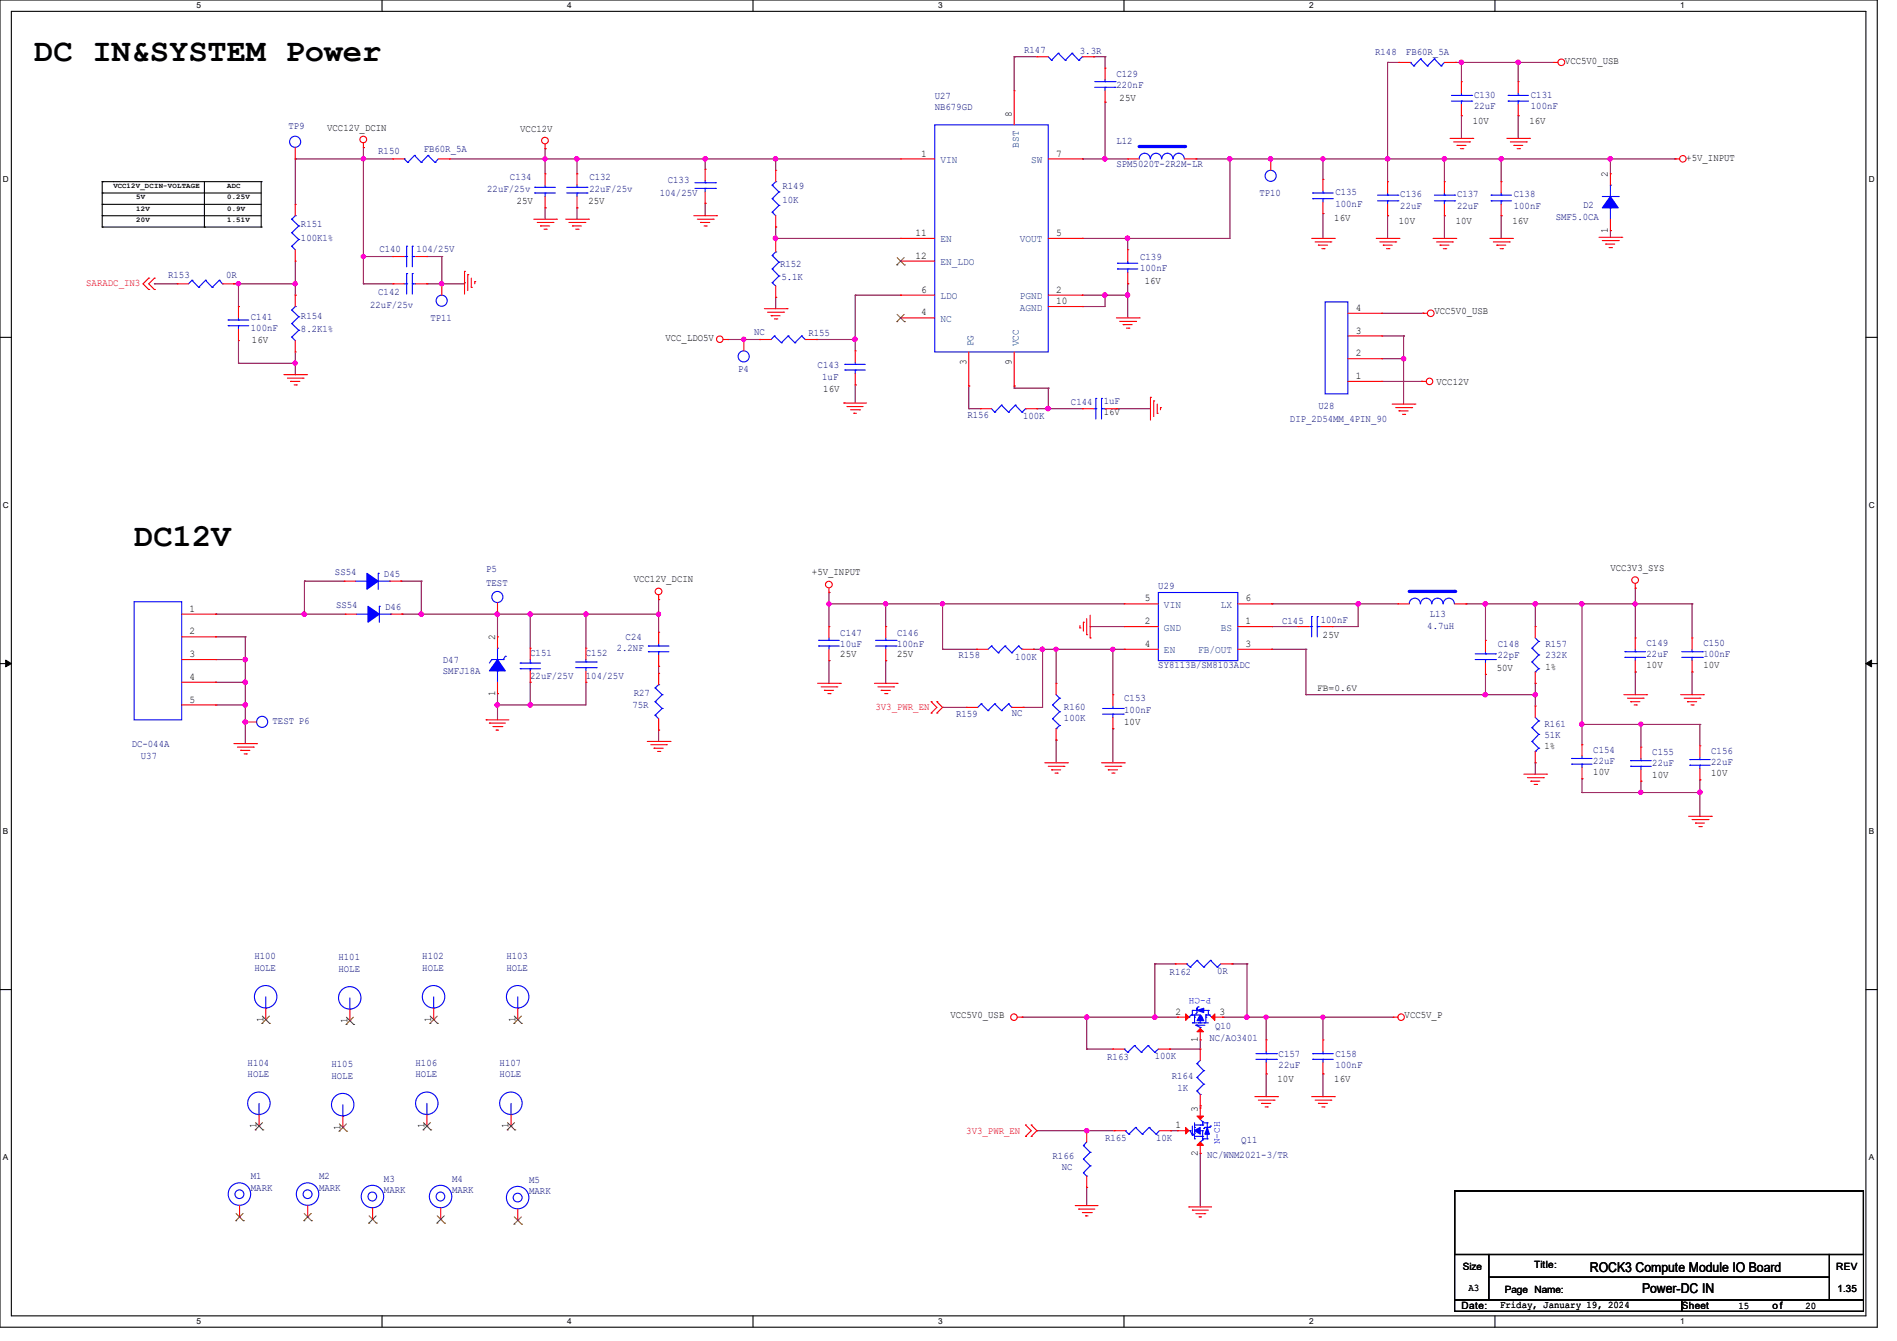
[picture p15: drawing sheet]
<svg xmlns="http://www.w3.org/2000/svg" width="297mm" height="210mm" viewBox="0 0 297 210" stroke-linecap="round" stroke-linejoin="round" font-family="sans-serif">
<defs><g id="words">
<g font-size="5">
<text x="5.3" y="9.6">DC IN&amp;SYSTEM Power</text>
<text x="21" y="85.5">DC12V</text>
</g>
<g font-size="2.1">
<text x="248.9" y="199.1">ROCK3 Compute Module IO Board</text>
<text x="257.1" y="202.5">Power-DC IN</text>
</g>
<g font-size="1.6" fill="#000080">
<text x="160.4" y="8.3">R147</text>
<text x="169.1" y="8.5">3.3R</text>
<text x="215.3" y="8.7">R148</text>
<text x="220.1" y="8.7">FB60R_5A</text>
<text x="146.3" y="15.5">U27</text>
<text x="146.3" y="17.2">NB679GD</text>
<text x="174.8" y="12.1">C129</text>
<text x="174.8" y="13.8">220nF</text>
<text x="230.8" y="15.3">C130</text>
<text x="230.8" y="17.1">22uF</text>
<text x="239.7" y="15.3">C131</text>
<text x="239.7" y="17.1">100nF</text>
<text x="45.2" y="20.2">TP9</text>
<text x="66.3" y="23.8">FB60R_5A</text>
<text x="174.8" y="22.6">L12</text>
<text x="59.2" y="24.2">R150</text>
<text x="79.8" y="28.2">C134</text>
<text x="92.3" y="28.2">C132</text>
<text x="104.6" y="28.6">C133</text>
<text x="122.5" y="29.7">R149</text>
<text x="174.8" y="26.1">SPM5020T-2R2M-LR</text>
<text x="47.1" y="35.6">R151</text>
<text x="76.3" y="30">22uF/25v</text>
<text x="92.3" y="30">22uF/25v</text>
<text x="103.3" y="30.7">104/25V</text>
<text x="122.5" y="31.8">10K</text>
<text x="197.2" y="30.7">TP10</text>
<text x="209.1" y="30.6">C135</text>
<text x="209.1" y="32.3">100nF</text>
<text x="219.2" y="30.9">C136</text>
<text x="219.2" y="32.7">22uF</text>
<text x="228.1" y="30.9">C137</text>
<text x="228.1" y="32.7">22uF</text>
<text x="237" y="30.9">C138</text>
<text x="237" y="32.7">100nF</text>
<text x="243.6" y="34.5">SMF5.0CA</text>
<text x="247.9" y="32.5">D2</text>
<text x="47.1" y="37.7">100K1%</text>
<text x="59.4" y="39.5">C140</text>
<text x="65.2" y="39.5">104/25V</text>
<text x="122.1" y="41.8">R152</text>
<text x="178.5" y="40.7">C139</text>
<text x="26.3" y="43.6">R153</text>
<text x="35.4" y="43.6">0R</text>
<text x="59.2" y="46.2">C142</text>
<text x="122.3" y="43.9">5.1K</text>
<text x="178.5" y="42.5">100nF</text>
<text x="39.3" y="50.1">C141</text>
<text x="39.3" y="51.9">100nF</text>
<text x="47.1" y="50">R154</text>
<text x="47.1" y="52.1">8.2K1%</text>
<text x="58" y="48.2">22uF/25v</text>
<text x="67.4" y="50.3">TP11</text>
<text x="118.1" y="52.4">NC</text>
<text x="126.6" y="52.6">R155</text>
<text x="115.6" y="58.3">P4</text>
<text x="128" y="57.6">C143</text>
<text x="128.7" y="59.6">1uF</text>
<text x="151.5" y="65.4">R156</text>
<text x="160.2" y="65.6">100K</text>
<text x="167.7" y="63.5">C144</text>
<text x="172.8" y="63.3">1uF</text>
<text x="206.4" y="64">U28</text>
<text x="202" y="66.1">DIP_2D54MM_4PIN_90</text>
<text x="76.1" y="89.6">P5</text>
<text x="52.4" y="90.1">SS54</text>
<text x="52.6" y="95.3">SS54</text>
<text x="60.1" y="90.3">D45</text>
<text x="60.3" y="95.5">D46</text>
<text x="76.1" y="91.7">TEST</text>
<text x="181.4" y="92.2">U29</text>
<text x="98" y="100.2">C24</text>
<text x="131.6" y="99.6">C147</text>
<text x="131.6" y="101.3">10uF</text>
<text x="140.5" y="99.6">C146</text>
<text x="140.5" y="101.3">100nF</text>
<text x="200.7" y="97.8">C145</text>
<text x="206.8" y="97.6">100nF</text>
<text x="223.5" y="98.5">4.7uH</text>
<text x="223.9" y="96.7">L13</text>
<text x="234.5" y="101.3">C148</text>
<text x="242" y="101.3">R157</text>
<text x="257.8" y="101.1">C149</text>
<text x="266.7" y="101.1">C150</text>
<text x="69.3" y="103.8">D47</text>
<text x="69.3" y="105.6">SMFJ18A</text>
<text x="83" y="102.7">C151</text>
<text x="83" y="106.3">22uF/25V</text>
<text x="91.7" y="102.7">C152</text>
<text x="91.7" y="106.3">104/25V</text>
<text x="96.6" y="102">2.2NF</text>
<text x="150.1" y="103.1">R158</text>
<text x="159" y="103.3">100K</text>
<text x="181.4" y="104.7">SY8113B/SM8103ADC</text>
<text x="234.5" y="103.1">22pF</text>
<text x="242" y="103.1">232K</text>
<text x="257.8" y="102.9">22uF</text>
<text x="266.7" y="102.9">100nF</text>
<text x="42.7" y="113.4">TEST P6</text>
<text x="99" y="110.9">75R</text>
<text x="99.2" y="109">R27</text>
<text x="149.7" y="112.3">R159</text>
<text x="158.4" y="112.2">NC</text>
<text x="166.6" y="111.1">R160</text>
<text x="166.6" y="112.9">100K</text>
<text x="176" y="109.9">C153</text>
<text x="176" y="111.6">100nF</text>
<text x="241.8" y="113.8">R161</text>
<text x="20.6" y="117">DC-044A</text>
<text x="22.1" y="118.9">U37</text>
<text x="241.8" y="115.6">51K</text>
<text x="249.5" y="117.9">C154</text>
<text x="249.5" y="119.6">22uF</text>
<text x="258.7" y="118.2">C155</text>
<text x="267.9" y="118">C156</text>
<text x="267.9" y="119.8">22uF</text>
<text x="258.7" y="120">22uF</text>
<text x="39.8" y="150.2">H100</text>
<text x="39.8" y="152">HOLE</text>
<text x="53" y="150.4">H101</text>
<text x="53" y="152.2">HOLE</text>
<text x="66.1" y="150.2">H102</text>
<text x="66.1" y="152">HOLE</text>
<text x="79.3" y="150.2">H103</text>
<text x="79.3" y="152">HOLE</text>
<text x="183.1" y="152.7">R162</text>
<text x="190.6" y="152.5">0R</text>
<text x="190.2" y="161.1">Q10</text>
<text x="38.8" y="166.9">H104</text>
<text x="51.9" y="167.1">H105</text>
<text x="65.1" y="166.9">H106</text>
<text x="78.2" y="166.9">H107</text>
<text x="173.4" y="166">R163</text>
<text x="180.8" y="165.9">100K</text>
<text x="189.4" y="163">NC/AO3401</text>
<text x="200.2" y="165.5">C157</text>
<text x="200.2" y="167.3">22uF</text>
<text x="209.1" y="165.5">C158</text>
<text x="209.1" y="167.3">100nF</text>
<text x="38.8" y="168.7">HOLE</text>
<text x="51.9" y="168.9">HOLE</text>
<text x="65.1" y="168.7">HOLE</text>
<text x="78.2" y="168.7">HOLE</text>
<text x="183.5" y="168.9">R164</text>
<text x="184.4" y="170.9">1K</text>
<text x="173" y="178.7">R165</text>
<text x="181" y="178.7">10K</text>
<text x="194.3" y="179">Q11</text>
<text x="39.3" y="184.7">M1</text>
<text x="50" y="184.7">M2</text>
<text x="60.1" y="185.1">M3</text>
<text x="70.8" y="185.1">M4</text>
<text x="82.8" y="185.2">M5</text>
<text x="164.8" y="181.5">R166</text>
<text x="166.2" y="183.3">NC</text>
<text x="189" y="181.4">NC/WNM2021-3/TR</text>
<text x="39.3" y="186.5">MARK</text>
<text x="50" y="186.5">MARK</text>
<text x="60.1" y="186.9">MARK</text>
<text x="70.8" y="186.9">MARK</text>
<text x="82.8" y="187">MARK</text>
</g>
<g font-size="1.6">
<text x="245" y="9.9">VCC5V0_USB</text>
<text x="175.3" y="15.8">25V</text>
<text x="51.2" y="20.4">VCC12V_DCIN</text>
<text x="81.4" y="20.6">VCC12V</text>
<text x="158.4" y="18.3" transform="rotate(-90 158.4 18.3)">8</text>
<text x="230.6" y="19.3">10V</text>
<text x="239.5" y="19.3">16V</text>
<text x="144.2" y="24.5">1</text>
<text x="165.4" y="24.5">7</text>
<text x="251.8" y="27.8" transform="rotate(-90 251.8 27.8)">2</text>
<text x="264" y="25.2">+5V_INPUT</text>
<text x="80.9" y="32">25V</text>
<text x="92.1" y="32">25V</text>
<text x="208.9" y="34.7">16V</text>
<text x="219" y="35">10V</text>
<text x="227.9" y="35">10V</text>
<text x="236.8" y="35">16V</text>
<text x="143.3" y="37">11</text>
<text x="143.3" y="40.5">12</text>
<text x="165.4" y="37">5</text>
<text x="251.8" y="36.4" transform="rotate(-90 251.8 36.4)">1</text>
<text x="144.2" y="45.8">6</text>
<text x="165.4" y="47.6">10</text>
<text x="165.4" y="45.8">2</text>
<text x="179.2" y="44.4">16V</text>
<text x="39.5" y="53.7">16V</text>
<text x="104.2" y="53.3">VCC_LDO5V</text>
<text x="144.2" y="49.4">4</text>
<text x="212.3" y="52.2">3</text>
<text x="212.3" y="48.7">4</text>
<text x="224.6" y="49.2">VCC5V0_USB</text>
<text x="151.3" y="57.2" transform="rotate(-90 151.3 57.2)">3</text>
<text x="158.4" y="57.2" transform="rotate(-90 158.4 57.2)">9</text>
<text x="212.3" y="59.4">1</text>
<text x="212.3" y="55.8">2</text>
<text x="128.9" y="61.3">16V</text>
<text x="172.8" y="65.1">16V</text>
<text x="224.9" y="60.2">VCC12V</text>
<text x="252.1" y="89.4">VCC3V3_SYS</text>
<text x="29.7" y="95.8">1</text>
<text x="99.2" y="91.2">VCC12V_DCIN</text>
<text x="127.1" y="90.1">+5V_INPUT</text>
<text x="179.2" y="94.2">5</text>
<text x="195" y="94.2">6</text>
<text x="29.7" y="99.4">2</text>
<text x="77.5" y="100.3" transform="rotate(-90 77.5 100.3)">2</text>
<text x="179.2" y="101.3">4</text>
<text x="179.2" y="97.7">2</text>
<text x="195" y="101.3">3</text>
<text x="195" y="97.7">1</text>
<text x="207.1" y="99.9">25V</text>
<text x="29.7" y="102.9">3</text>
<text x="29.7" y="106.5">4</text>
<text x="131.6" y="102.9">25V</text>
<text x="140.5" y="102.9">25V</text>
<text x="234.4" y="105.1">50V</text>
<text x="242" y="104.9">1%</text>
<text x="257.8" y="104.7">10V</text>
<text x="266.7" y="104.7">10V</text>
<text x="29.7" y="110">5</text>
<text x="77.5" y="109" transform="rotate(-90 77.5 109)">1</text>
<text x="176" y="113.6">10V</text>
<text x="241.8" y="117.3">1%</text>
<text x="249.5" y="121.4">10V</text>
<text x="258.7" y="121.8">10V</text>
<text x="267.9" y="121.6">10V</text>
<text x="41.2" y="160" transform="rotate(-90 41.2 160)">1</text>
<text x="54.4" y="160.2" transform="rotate(-90 54.4 160.2)">1</text>
<text x="67.5" y="160" transform="rotate(-90 67.5 160)">1</text>
<text x="80.7" y="160" transform="rotate(-90 80.7 160)">1</text>
<text x="148.8" y="159.5">VCC5V0_USB</text>
<text x="184" y="158.9">2</text>
<text x="190.9" y="158.9">3</text>
<text x="219.9" y="159.5">VCC5V_P</text>
<text x="187.5" y="163.2" transform="rotate(-90 187.5 163.2)">1</text>
<text x="200" y="169.4">10V</text>
<text x="208.9" y="169.4">16V</text>
<text x="40.2" y="176.7" transform="rotate(-90 40.2 176.7)">1</text>
<text x="53.3" y="176.9" transform="rotate(-90 53.3 176.9)">1</text>
<text x="66.5" y="176.7" transform="rotate(-90 66.5 176.7)">1</text>
<text x="79.6" y="176.7" transform="rotate(-90 79.6 176.7)">1</text>
<text x="184" y="176.7">1</text>
<text x="187.5" y="174.1" transform="rotate(-90 187.5 174.1)">3</text>
<text x="187.5" y="181" transform="rotate(-90 187.5 181)">2</text>
<text x="229" y="199">Size</text>
<text x="229.9" y="202.1">A3</text>
<text x="235.6" y="202.5">Page Name:</text>
<text x="240.2" y="198.6">Title:</text>
<text x="287.5" y="199">REV</text>
<text x="287.7" y="202.3">1.35</text>
<text x="228.8" y="205">Date:</text>
<text x="234.9" y="204.8">Friday, January 19, 2024</text>
<text x="263.3" y="205">Sheet</text>
<text x="272.2" y="205">15</text>
<text x="277.5" y="205">o f</text>
<text x="282.7" y="205">20</text>
</g>
<g font-size="1.6" fill="#004080">
<text x="159.5" y="23.1" transform="rotate(-90 159.5 23.1)">BST</text>
<text x="147.2" y="25.5">VIN</text>
<text x="161.5" y="25.5">SW</text>
<text x="147.2" y="38">EN</text>
<text x="147.2" y="41.5">EN_LDO</text>
<text x="159.7" y="38">VOUT</text>
<text x="147.2" y="46.9">LDO</text>
<text x="159.7" y="46.9">PGND</text>
<text x="147.2" y="50.4">NC</text>
<text x="159.7" y="48.6">AGND</text>
<text x="152.4" y="54.2" transform="rotate(-90 152.4 54.2)">PG</text>
<text x="159.5" y="54.2" transform="rotate(-90 159.5 54.2)">VCC</text>
<text x="182.2" y="95.2">VIN</text>
<text x="191.1" y="95.2">LX</text>
<text x="182.2" y="98.8">GND</text>
<text x="191.1" y="98.8">BS</text>
<text x="182.2" y="102.3">EN</text>
<text x="187.6" y="102.3">FB/OUT</text>
</g>
<g font-size="1.6" fill="#f00">
<text x="13.5" y="44.8">SARADC_IN3</text>
<text x="137.1" y="111.1">3V3_PWR_EN</text>
<text x="151.3" y="177.6">3V3_PWR_EN</text>
</g>
<text font-size="1.5" x="206.2" y="108.2">FB=0.6V</text>
<g font-size="1.5" fill="#00f">
<text x="189.7" y="156.3" transform="rotate(-180 189.7 156.3)">P-CH</text>
<text x="191" y="179.2" transform="rotate(-90 191 179.2)">N-CH</text>
</g>
<g font-size="1.3">
<text x="30.8" y="1.3">5</text>
<text x="88.8" y="1.3">4</text>
<text x="146.9" y="1.3">3</text>
<text x="205" y="1.3">2</text>
<text x="263.1" y="1.3">1</text>
<text x=".5" y="28.4">D</text>
<text x="292.6" y="28.4">D</text>
<text x=".5" y="79.5">C</text>
<text x="292.6" y="79.5">C</text>
<text x=".5" y="130.6">B</text>
<text x="292.6" y="130.6">B</text>
<text x=".5" y="181.7">A</text>
<text x="292.6" y="181.7">A</text>
<text x="30.8" y="207.4">5</text>
<text x="88.8" y="207.4">4</text>
<text x="146.9" y="207.4">3</text>
<text x="205" y="207.4">2</text>
<text x="263.1" y="207.4">1</text>
</g>
<g font-size="1.1">
<text x="17.8" y="29.4">VCC12V_DCIN-VOLTAGE</text>
<text x="35.6" y="29.4">ADC</text>
<text x="21.3" y="31.2">5V</text>
<text x="21.3" y="33">12V</text>
<text x="21.3" y="34.8">20V</text>
<text x="35.6" y="31.2">0.25V</text>
<text x="35.6" y="34.8">1.51V</text>
<text x="35.6" y="33">0.9V</text>
</g>
</g></defs>
<path d="M0 0h293.9v207.9h-293.9zM1.8 1.8h290.3v204.3h-290.3z" fill="none" stroke="#000" stroke-width=".17"/>
<g fill="#fff">
<path d="M30.8 .2h.7v1.4h-.7z"/>
<path d="M30.8 206.2h.7v1.4h-.7z"/>
</g>
<path d="M59.8 0v1.8M59.8 206.1v1.8" fill="none" stroke="#000" stroke-width=".17"/>
<g fill="#fff">
<path d="M88.8 .2h.7v1.4h-.7z"/>
<path d="M88.8 206.2h.7v1.4h-.7z"/>
</g>
<path d="M117.9 0v1.8M117.9 206.1v1.8" fill="none" stroke="#000" stroke-width=".17"/>
<g fill="#fff">
<path d="M146.9 .2h.7v1.4h-.7z"/>
<path d="M146.9 206.2h.7v1.4h-.7z"/>
</g>
<path d="M176 0v1.8M176 206.1v1.8" fill="none" stroke="#000" stroke-width=".17"/>
<g fill="#fff">
<path d="M205 .2h.7v1.4h-.7z"/>
<path d="M205 206.2h.7v1.4h-.7z"/>
</g>
<path d="M234.1 0v1.8M234.1 206.1v1.8" fill="none" stroke="#000" stroke-width=".17"/>
<g fill="#fff">
<path d="M263.1 .2h.6v1.4h-.6z"/>
<path d="M263.1 206.2h.6v1.4h-.6z"/>
<path d="M.5 27.3h.9v1.4h-.9z"/>
<path d="M292.6 27.3h.9v1.4h-.9z"/>
<path d="M.5 78.4h.9v1.4h-.9z"/>
<path d="M292.6 78.4h.9v1.4h-.9z"/>
</g>
<path d="M0 52.8h1.8M292.1 52.8h1.8" fill="none" stroke="#000" stroke-width=".17"/>
<g fill="#fff">
<path d="M.5 129.5h.8v1.4h-.8z"/>
<path d="M292.6 129.5h.8v1.4h-.8z"/>
</g>
<path d="M0 103.9h1.8M292.1 103.9h1.8" fill="none" stroke="#000" stroke-width=".17"/>
<path d="M.9 103.4l.9 .5-.9 .5zM292.1 103.9l.9-.5v1z" fill="#000" stroke="#000" stroke-width=".16"/>
<g fill="#fff">
<path d="M.5 180.5h.8v1.4h-.8z"/>
<path d="M292.6 180.5h.8v1.4h-.8z"/>
</g>
<g fill="none" stroke="#000" stroke-width=".17">
<path d="M16 35.6h.1M16 28.4h.1M16 30.2h.1M16 32h.1M16 33.8h.1M16 28.4h24.9M16 35.6h24.9M16 28.4v7.2M16 30.2h24.9M16 32h24.9M16 33.8h24.9M32 35.6h.1"/>
<path d="M32 28.4v7.2M40.9 28.4h.1M40.9 35.6h.1M40.9 28.4v7.2M0 155h1.8M292.1 155h1.8M227.8 186.5h64v10h-64zM227.8 196.5h5.3v7.1h-5.3zM233.1 196.5h53.3v3.5h-53.3zM286.4 196.5h5.4v7.1h-5.4zM227.8 203.6h35.5v1.8h-35.5zM233.1 200h53.3v3.6h-53.3z"/>
<path d="M263.3 203.6h28.5v1.8h-28.5z"/>
</g>
<g fill="none" stroke="#800040" stroke-width=".17">
<path d="M158.8 8.9h.1M158.8 8.9v5.3M158.8 8.9h3.5M171.2 8.9h.1M171.2 8.9h1.8M173 16h.1M173 8.9h.1M173 8.9v1.8M173 16v8.9M217.3 9.8h.1M217.3 9.8v18.6M217.3 9.8h1.7"/>
<path d="M227.9 9.8h.1M227.9 9.8h15.3M228.8 18.1h.1M228.8 9.8h.1M228.8 9.8v3M228.8 18.1v3.6M237.7 18.1h.1M237.7 9.8h.1M237.7 9.8v3M237.7 18.1v3.6M46.2 24.9h.1M46.2 24.9h15.3"/>
<path d="M46.2 24.9v7.1M56.9 23.1h.1M56.9 24.9h.1M56.9 23.1v21.3M70.4 24.9h70.6M85.3 24.9h.1M85.3 32.6h.1M85.3 23.3h.1M85.3 23.3v3.9M85.3 32.6v1.7M90.3 24.9h.1M90.3 32.6h.1"/>
<path d="M90.3 24.9v2.3M90.3 32.6v1.7M110.4 31.8h.1M110.4 24.9h.1M110.4 24.9v1.6M110.4 31.8v2M121.5 35.6h.1M121.5 37.3h.1M121.5 24.9h.1M121.5 24.9v1.8M121.5 35.6v2.1M121.5 37.3h19.5"/>
<path d="M169.5 24.9h.1M169.5 37.3h.1M169.5 24.9h7.1M173 24.9h.1M176.6 37.3h.1M176.6 37.3v1.8M187.2 24.9h.1M187.2 24.9h75.1M192.6 24.9h.1M192.6 24.9v12.4h-23.1M199 24.9h.1M207.1 24.9h.1"/>
<path d="M207.1 33.4h.1M207.1 24.9v3.2M207.1 33.4v3.9M217.3 33.8h.1M217.3 24.9h.1M217.3 33.8v3.5M226.1 33.8h.1M226.1 24.9h.1M226.1 24.9v3.5M226.1 33.8v3.5M235 33.8h.1M235 24.9h.1"/>
<path d="M235 24.9v3.5M235 33.8v3.5M252.1 24.9h.1M252.1 36.1h.1M252.1 24.9v2.3M252.1 36.1v1.1M262.3 24.9h.1M24.2 44.4h.1M24.2 44.4h3.5M36.6 44.4h.1M36.6 44.4h9.6M37.3 44.4h.1"/>
<path d="M37.3 56.9h.1M37.3 48h.1M37.3 44.4v3.6M37.3 53.3v3.6M37.3 56.9h8.9M46.2 44.4h.1M46.2 56.9h.1M46.2 46.2h.1M46.2 58.7h.1M46.2 40.9v5.3M46.2 55.1v3.6M56.9 40.2h.1"/>
<path d="M56.9 44.4h.1M56.9 44.4h4.6M56.9 40.2h4.6M66.8 44.4h.1M66.8 40.2h.1M66.8 40.2h2.4M69.2 40.2h.1M69.2 44.4h.1M69.2 40.2v4.2M72.7 44.3h.1M72.7 44.3v.1h-5.9M114 53.2h5"/>
<path d="M116.5 53.2h.1M119 53.2h.1M121.5 46.6h.1M121.5 46.6v1.7M127.8 53.2h.1M127.8 53.2h6.1M133.9 53.2h.1M133.9 46.2h.1M133.9 46.2v8.7M133.9 46.2h7.1M169.5 46.2h.1M169.5 48h.1"/>
<path d="M169.5 46.2h7.1M173 46.2h.1M173 46.2v1.8h-3.5M176.6 44.4h.1M176.6 46.2h.1M176.6 44.4v5.4M216.4 49.1h6.4M216.4 59.7h6.2M216.4 52.6h3.4M216.4 56.2h3.4M219.8 52.6h.1M219.8 56.2h.1"/>
<path d="M219.8 52.6v10.7M222.6 59.7h.1M222.8 49.1h.1M133.9 60.3h.1M133.9 60.3v2.8M151.7 64h.1M151.7 60.5h.1M151.7 64h1.8M151.7 60.5v3.5M158.8 60.8h.1M158.8 60.5h.1M158.8 60.5v.3"/>
<path d="M158.8 60.8h5.3M162.3 64h.1M162.3 64h7.2M164.1 64h.1M164.1 60.8h.1M164.1 60.8v3.2M174.8 64h.1M174.8 64h5.3M33.8 96.2h.1M33.8 99.7h.1M33.8 96.2h20.3M33.8 99.7h4.6"/>
<path d="M38.4 99.7h.1M38.4 99.7v16.8M47.7 96.2h.1M47.7 91h.1M47.7 91h6.2M47.7 91v5.2M62.8 91h.1M62.8 91h3.2M62.9 96.2h.1M62.9 96.2h40.2M66 91h.1M66 96.2h.1"/>
<path d="M66 91v5.2M77.9 96.2h.1M77.9 96.2v3.5M83 96.2h.1M83 96.2v5.3M91.7 96.2h.1M91.7 96.2v5.3M103.1 93.9h.1M103.1 96.2h.1M103.1 93.9v5.1M129.8 92.8h.1M129.8 94.6h.1"/>
<path d="M129.8 94.6h46.2M129.8 92.8v5.3M138.7 94.6h.1M138.7 94.6v3.5M147.6 94.6h.1M147.6 94.6v7.1M170.7 98.1h.1M170.7 98.1h5.3M199.1 94.6h.1M199.1 98.1h.1M199.1 94.6h19.8M199.1 98.1h4.1"/>
<path d="M208.6 98.1h.1M212.6 94.6h.1M212.6 94.6v3.5h-4M229.5 94.6h.1M229.5 94.6h35.4M232.6 94.6h.1M232.6 94.6v5.7M240.4 94.6h.1M240.4 94.6v3.5M247.7 94.6h.1M247.7 94.6v22M256 94.6h.1"/>
<path d="M256 92.1h.1M256 92.1v7.8M264.9 94.6h.1M264.9 94.6v5.3M33.8 110.4h.1M33.8 103.3h.1M33.8 106.8h.1M33.8 110.4h4.6M33.8 103.3h4.6M33.8 106.8h4.6M38.4 110.4h.1M38.4 113.1h.1"/>
<path d="M38.4 103.3h.1M38.4 106.8h.1M77.9 110.4h.1M77.9 108.6h.1M77.9 108.6v4.1M83 106.8h.1M83 110.4h.1M83 106.8v3.6M91.7 106.8h.1M91.7 106.8v3.6h-13.8M103.1 104.4h.1M103.1 114.3h.1"/>
<path d="M103.1 104.4v1.1M103.1 114.3v1.8M129.8 103.5h.1M129.8 103.5v3.5M138.7 103.5h.1M138.7 103.5v3.5M147.6 101.7h.1M147.6 110.8h.1M147.6 101.7h5.3M147.6 110.8h3.7M160.2 110.8h.1M161.8 101.7h.1"/>
<path d="M161.8 101.7h14.2M163.2 101.7h.1M163.2 101.7v9.1h-3M165.4 115.9h.1M165.4 101.7h.1M165.4 101.7v5.3M165.4 115.9v3.6M174.2 101.7h.1M174.2 114.1h.1M174.2 101.7v7.1M174.2 114.1v5.4M199.1 101.7h.1"/>
<path d="M199.1 101.7h5.4M204.5 108.8h.1M204.5 101.7h.1M204.5 108.8h35.9M204.5 101.7v7.1M232.6 108.8h.1M232.6 105.6h.1M232.6 105.6v3.2M240.4 119.5h.1M240.4 107h.1M240.4 108.8h.1M240.4 107v3.6"/>
<path d="M240.4 119.5v1.7M247.7 113.5h.1M247.7 113.5h18.4M256 105.2h.1M256 105.2v3.6M256.9 113.5h.1M256.9 113.5v3.5M264.9 105.2h.1M264.9 105.2v3.6M266.1 113.5h.1M266.1 113.5v3.3M247.7 124.1h.1"/>
<path d="M247.7 122h.1M247.7 122v2.1M247.7 124.1h18.4M256.9 124.1h.1M256.9 122.3h.1M256.9 122.3v1.8M266.1 122.1h.1M266.1 124.1h.1M266.1 122.1v5.7M160 159.3h.1M160 159.3h24.4M170.1 159.3h.1"/>
<path d="M170.1 159.3v5M180.8 151h.1M180.8 159.3h.1M180.8 151h3.2M180.8 151v8.3M191.5 159.3h.1M191.5 159.3h26.6M192.9 151h.1M192.9 151h2.3M195.2 151h.1M195.2 159.3h.1M195.2 151v8.3"/>
<path d="M198.2 159.3h.1M198.2 159.3v3.6M207.1 159.3h.1M207.1 159.3v3.6M162.3 177.1h.1M162.3 177.1h12.1M170.1 177.1h.1M170.1 164.3h.1M170.1 164.3h4.1M183.1 164.3h.1M183.3 177.1h.1M183.3 177.1h1.1"/>
<path d="M187.9 162.9h.1M187.9 173.2h.1M187.9 162.9v1.4h-4.8M187.9 173.2v.3M198.2 168.2h.1M198.2 168.2v3.5M207.1 168.2h.1M207.1 168.2v3.5M170.1 186h.1M170.1 186v2.8M187.9 180.6h.1M187.9 180.6v8.4"/>
</g>
<g fill="#f0f" stroke="#f0f" stroke-width=".17">
<circle cx="85.3" cy="24.9" r=".32"/>
<circle cx="56.9" cy="24.9" r=".32"/>
<circle cx="56.9" cy="40.2" r=".32"/>
<circle cx="46.2" cy="44.4" r=".32"/>
<circle cx="37.3" cy="44.4" r=".32"/>
<circle cx="46.2" cy="56.9" r=".32"/>
<circle cx="235" cy="24.9" r=".34"/>
<circle cx="207.1" cy="24.9" r=".32"/>
<circle cx="226.1" cy="24.9" r=".34"/>
<circle cx="217.3" cy="24.9" r=".34"/>
<circle cx="228.8" cy="9.8" r=".34"/>
<circle cx="237.7" cy="9.8" r=".34"/>
<circle cx="69.1" cy="44.4" r=".34"/>
<circle cx="164.1" cy="64" r=".34"/>
<circle cx="173" cy="24.9" r=".34"/>
<circle cx="192.5" cy="24.9" r=".34"/>
<circle cx="121.4" cy="24.9" r=".34"/>
<circle cx="110.4" cy="24.9" r=".34"/>
<circle cx="176.5" cy="37.3" r=".34"/>
<circle cx="176.5" cy="46.2" r=".34"/>
<circle cx="173" cy="46.2" r=".34"/>
<circle cx="121.4" cy="37.3" r=".34"/>
<circle cx="198.9" cy="24.9" r=".34"/>
<circle cx="133.9" cy="53.1" r=".34"/>
<circle cx="83" cy="96.2" r=".34"/>
<circle cx="83" cy="110.4" r=".34"/>
<circle cx="77.9" cy="110.4" r=".34"/>
<circle cx="103.1" cy="96.2" r=".32"/>
<circle cx="91.7" cy="96.2" r=".34"/>
<circle cx="174.2" cy="101.7" r=".32"/>
<circle cx="240.4" cy="94.6" r=".34"/>
<circle cx="232.5" cy="94.6" r=".34"/>
<circle cx="138.7" cy="94.6" r=".32"/>
<circle cx="129.8" cy="94.6" r=".32"/>
<circle cx="165.3" cy="101.7" r=".32"/>
<circle cx="147.6" cy="94.6" r=".32"/>
<circle cx="212.6" cy="94.6" r=".34"/>
<circle cx="247.7" cy="113.4" r=".34"/>
<circle cx="247.7" cy="94.6" r=".34"/>
<circle cx="256" cy="94.6" r=".32"/>
<circle cx="232.5" cy="108.8" r=".34"/>
<circle cx="240.4" cy="108.8" r=".34"/>
<circle cx="256.9" cy="113.4" r=".32"/>
<circle cx="266.1" cy="124.1" r=".34"/>
<circle cx="256.9" cy="124.1" r=".32"/>
<circle cx="219.8" cy="56.2" r=".34"/>
<circle cx="77.9" cy="96.2" r=".34"/>
<circle cx="66" cy="96.2" r=".34"/>
<circle cx="47.6" cy="96.2" r=".34"/>
<circle cx="163.2" cy="101.7" r=".34"/>
<circle cx="170.1" cy="159.3" r=".34"/>
<circle cx="170.1" cy="177.1" r=".34"/>
<circle cx="207.1" cy="159.3" r=".32"/>
<circle cx="198.2" cy="159.3" r=".32"/>
<circle cx="180.8" cy="159.3" r=".34"/>
<circle cx="195.2" cy="159.3" r=".34"/>
<circle cx="116.4" cy="53.1" r=".32"/>
<circle cx="38.4" cy="113.1" r=".34"/>
<circle cx="38.4" cy="110.4" r=".34"/>
<circle cx="38.4" cy="106.8" r=".34"/>
<circle cx="38.4" cy="103.3" r=".34"/>
<circle cx="252.1" cy="24.9" r=".34"/>
<circle cx="90.3" cy="24.9" r=".34"/>
</g>
<g fill="none" stroke="#f00" stroke-width=".17">
<path d="M162.3 8.9h.1M162.3 8.9h1.8M169.5 8.9h1.7M171.2 8.9h.1M219 9.8h.1M219 9.8h1.8M226.1 9.8h1.8M227.9 9.8h.1M237.7 12.8h.1M237.7 18.1h.1M237.7 12.8v1.8M237.7 16.3v1.8"/>
<path d="M243.2 9.8h.1M243.2 9.8h.7M46.2 24.9h.1M46.2 23.1v1.8M56.9 23.1h.1M56.9 22.4v.7M83.6 34.3h3.5M84.1 34.8h2.5M84.6 35.4h.1M84.6 35.4h1.5M85.2 35.9h.3M85.3 23.3h.1"/>
<path d="M85.3 27.2h.1M85.3 32.6h.1M85.3 22.6v.7M85.3 27.2v1.8M85.3 30.8v1.8M85.5 35.9h.1M86.6 34.8h.1M87.1 34.3h.1M88.6 34.3h3.5M89.1 34.8h2.5M89.6 35.4h.1M89.6 35.4h1.4"/>
<path d="M90.1 35.9h.4M90.5 35.9h.1M91.6 34.8h.1M92.1 34.3h.1M108.6 33.8h3.6M109.2 34.3h2.5M109.7 34.8h.1M109.7 34.8h1.4M110.2 35.4h.4M110.6 35.4h.1M111.7 34.3h.1M112.2 33.8h.1"/>
<path d="M121.5 37.7h.1M121.5 37.7v1.8M176.6 39.1h.1M176.6 39.1v1.8M199 24.9h.1M199 24.9v1.8M205.4 37.3h3.5M205.9 37.9h2.5M206.4 38.4h.1M206.4 38.4h1.5M207 38.9h.3M207.1 28.1h.1"/>
<path d="M207.1 33.4h.1M207.1 28.1v1.8M207.1 31.7v1.7M207.3 38.9h.1M208.4 37.9h.1M208.9 37.3h.1M215.5 37.3h3.5M216 37.9h2.5M216.6 38.4h.1M216.6 38.4h1.4M217.1 38.9h.4M217.3 28.4h.1"/>
<path d="M217.3 33.8h.1M217.3 28.4v1.8M217.3 32v1.8M217.5 38.9h.1M218.5 37.9h.1M219 37.3h.1M224.4 37.3h3.5M224.9 37.9h2.5M225.5 38.4h.1M225.5 38.4h1.4M226 38.9h.4M226.1 28.4h.1"/>
<path d="M226.1 33.8h.1M226.1 28.4v1.8M226.1 32v1.8M226.4 38.9h.1M227 21.7h3.6M227.4 37.9h.1M227.6 22.2h2.5M227.9 37.3h.1M228.1 22.8h.1M228.1 22.8h1.4M228.6 23.3h.4M229 23.3h.1"/>
<path d="M230.1 22.2h.1M230.6 21.7h.1M233.3 37.3h3.5M233.8 37.9h2.5M234.4 38.4h.1M234.4 38.4h1.4M234.9 38.9h.3M235 28.4h.1M235 33.8h.1M235 28.4v1.8M235 32v1.8M235.2 38.9h.1"/>
<path d="M235.9 21.7h3.6M236.3 37.9h.1M236.5 22.2h2.5M236.8 37.3h.1M237 22.8h.1M237 22.8h1.4M237.5 23.3h.4M237.9 23.3h.1M239 22.2h.1M239.5 21.7h.1M250.4 37.2h3.5M250.9 37.7h2.5"/>
<path d="M251.4 38.2h.1M251.4 38.2h1.4M251.9 38.8h.4M252.3 38.8h.1M253.4 37.7h.1M253.9 37.2h.1M262.3 24.9h.1M262.3 24.9h.7M23.3 45.3h.1M23.3 43.6h.1M23.3 43.6l-.9 .8 .9 .9M24.2 45.3h.1"/>
<path d="M24.2 43.6h.1M24.2 43.6l-.9 .8 .9 .9M37.3 48h.1M37.3 53.3h.1M37.3 48v1.8M37.3 51.6v1.7M44.4 58.7h3.6M45 59.2h2.5M45.5 59.7h.1M45.5 59.7h1.4M47.5 59.2h.1M48 58.7h.1"/>
<path d="M69.2 44.4h.1M69.2 44.4v1.8M72.7 42.5h.1M72.7 42.5v3.6M73.2 43h.1M73.2 43v2.5M73.8 45h.1M73.8 43.6v1.4M74.3 44.1h.1M74.3 44.1v.3M113.2 53.2h.8M114 53.2h.1"/>
<path d="M119.7 48.3h3.5M120.2 48.9h2.5M120.7 49.4h.1M120.7 49.4h1.4M121.2 50h.4M121.5 46.6h.1M121.5 44.8v1.8M121.6 50h.1M122.7 48.9h.1M123.2 48.3h.1M174.8 49.8h3.6M175.3 50.3h2.5"/>
<path d="M175.9 50.8h.1M175.9 50.8h1.3M176.4 51.4h.3M176.6 44.4h.1M176.6 42.7v1.7M176.7 51.4h.1M177.8 50.3h.1M178.4 49.8h.1M211 59.7h5.4M211 49.1h5.4M211 56.2h5.4M211 52.6h5.4"/>
<path d="M216.4 59.7h.1M216.4 56.2h.1M216.4 52.6h.1M216.4 49.1h.1M222.6 59.7h.1M222.6 59.7h.7M222.8 49.1h.1M222.8 49.1h.7M46.1 60.3h.3M46.4 60.3h.1M132.1 63.1h.1M132.1 63.1h3.6"/>
<path d="M132.6 63.7h.1M132.6 63.7h2.5M133.2 64.2h1.4M133.7 64.7h.1M133.7 64.7h.4M134.6 64.2h.1M180.1 62.2h.1M180.1 62.2v3.6M180.6 62.8h.1M180.6 62.8v2.4M181.2 64.7h.1M181.2 63.3v1.4"/>
<path d="M181.7 63.8h.1M181.7 63.8v.4M218 63.3h3.5M218.5 63.8h2.5M219 64.3h.1M219 64.3h1.5M219.6 64.9h.3M219.9 64.9h.1M221 63.8h.1M221.5 63.3h.1M77.9 96.2h.1M77.9 99.7h.1"/>
<path d="M77.9 94.4v1.8M77.9 99.7v1.8M103.1 93.9h.1M103.1 99h.1M103.1 93.2v.7M103.1 99v1.8M129.8 92.8h.1M129.8 98.1h.1M129.8 92.1v.7M129.8 98.1v1.8M169.1 98.3h.1M169.1 98v.3"/>
<path d="M169.6 97.5h.1M169.6 97.5v1.3M170.1 99.4h.1M170.1 96.9v2.5M170.7 99.9h.1M170.7 96.4v3.5M240.4 98.1h.1M240.4 98.1v1.8M256 92.1h.1M256 99.9h.1M256 91.4v.7M256 99.9v1.8"/>
<path d="M264.9 99.9h.1M264.9 99.9v1.8M36.6 116.5h3.6M37.2 117h2.5M37.7 117.5h.1M37.7 117.5h1.4M38.2 118.1h.4M38.4 113.1h.1M38.4 113.1h1.8M38.6 118.1h.1M39.7 117h.1M40.2 116.5h.1"/>
<path d="M76.1 112.7h.1M76.1 112.7h3.6M76.6 113.2h.1M76.6 113.2h2.5M77.2 113.8h1.4M77.7 114.3h.1M77.7 114.3h.4M77.9 108.6h.1M77.9 106.8v1.8M78.6 113.8h.1M101.3 116.1h3.6M101.9 116.6h2.5"/>
<path d="M102.4 117.2h.1M102.4 117.2h1.4M103 117.7h.3M103.1 104.4h.1M103.1 102.6v1.8M103.3 117.7h.1M104.4 116.6h.1M104.9 116.1h.1M128 107h3.6M128.6 107.6h2.4M129.1 108.1h.1M129.1 108.1h1.4"/>
<path d="M129.6 108.6h.4M129.8 103.5h.1M129.8 101.7v1.8M130 108.6h.1M131 107.6h.1M131.6 107h.1M136.9 107h3.6M137.5 107.6h2.4M138 108.1h.1M138 108.1h1.4M138.5 108.6h.4M138.9 108.6h.1"/>
<path d="M139.9 107.6h.1M140.5 107h.1M145.8 111.7h.1M145.8 109.9h.1M145.8 109.9l.9 .9-.9 .9M146.7 109.9h.1M146.7 111.7h.1M146.7 109.9l.9 .9-.9 .9M151.3 110.8h.1M151.3 110.8h1.8M152.9 101.7h.1M152.9 101.7h1.8"/>
<path d="M158.4 110.8h1.8M160 101.7h1.8M160.2 110.8h.1M161.8 101.7h.1M163.6 119.5h3.5M165.4 107h.1M165.4 115.9h.1M165.4 107v1.8M165.4 114.1v1.8M167.1 119.5h.1M172.5 119.5h3.5M176 119.5h.1"/>
<path d="M232.6 100.3h.1M232.6 105.6h.1M232.6 100.3v1.8M232.6 103.8v1.8M240.4 110.6h.1M240.4 119.5h.1M240.4 107h.1M240.4 105.2v1.8M240.4 110.6v1.8M240.4 117.7v1.8M247.7 116.6h.1M247.7 116.6v1.8"/>
<path d="M254.3 108.8h3.5M254.8 109.3h2.5M255.3 109.9h.1M255.3 109.9h1.5M255.9 110.4h.3M256 105.2h.1M256 103.5v1.7M256.2 110.4h.1M256.9 117h.1M256.9 117v1.8M257.3 109.3h.1M257.8 108.8h.1"/>
<path d="M263.1 108.8h3.6M263.7 109.3h2.4M264.2 109.9h.1M264.2 109.9h1.4M264.8 110.4h.3M264.9 105.2h.1M264.9 103.5v1.7M265.1 110.4h.1M266.1 109.3h.1M266.7 108.8h.1M164.1 120h2.5M164.6 120.6h.1"/>
<path d="M164.6 120.6h1.5M165.2 121.1h.3M165.5 121.1h.1M166.6 120h.1M173 120h2.5M173.5 120.6h.1M173.5 120.6h1.5M174.1 121.1h.3M174.4 121.1h.1M175.5 120h.1M238.6 121.2h3.5M239.1 121.8h2.5"/>
<path d="M239.7 122.3h.1M239.7 122.3h1.4M240.2 122.9h.4M240.6 122.9h.1M241.6 121.8h.1M242.1 121.2h.1M247.7 122h.1M247.7 120.2v1.8M256.9 122.3h.1M256.9 120.6v1.7M264.4 127.8h3.5M264.9 128.4h2.5"/>
<path d="M265.5 128.9h.1M265.5 128.9h1.4M266 129.5h.4M266.4 129.5h.1M267.4 128.4h.1M267.9 127.8h.1M41.6 159.7h.1M41.6 157.9v1.8M81.1 159.7h.1M81.1 157.9v1.8M159.3 159.3h.7M160 159.3h.1"/>
<path d="M184 151h.1M184 151h1.8M184.4 159.3h.1M184.4 159.3h1.7M189.7 159.3h1.8M191.1 151h1.8M191.5 159.3h.1M192.9 151h.1M218.1 159.3h.1M218.1 159.3h.8M40.6 176.4h.1M40.6 174.6v1.8"/>
<path d="M53.7 176.6h.1M53.7 174.8v1.8M160.6 178h.1M160.6 176.2h.1M160.6 176.2l.9 .9-.9 .9M161.5 176.2h.1M161.5 178h.1M161.5 176.2l.8 .9-.8 .9M174.2 164.3h.1M174.2 164.3h1.8M181.4 164.3h1.7M183.1 164.3h.1"/>
<path d="M184.4 177.1h.1M184.4 177.1h1.7M187.9 173.5h.1M187.9 162.9h.1M187.9 161.1v1.8M187.9 173.5v1.8M187.9 178.9v1.7M196.5 171.7h3.5M197 172.3h2.5M197.5 172.8h.1M197.5 172.8h1.5M198.1 173.4h.3"/>
<path d="M198.2 162.9h.1M198.2 168.2h.1M198.2 162.9v1.7M198.2 166.4v1.8M198.4 173.4h.1M199.5 172.3h.1M200 171.7h.1M205.4 171.7h3.5M205.9 172.3h2.5M206.4 172.8h.1M206.4 172.8h1.5M207 173.4h.3"/>
<path d="M207.1 162.9h.1M207.1 168.2h.1M207.1 162.9v1.7M207.1 166.4v1.8M207.3 173.4h.1M208.4 172.3h.1M208.9 171.7h.1M37.5 190.6h.1M37.5 188.8v1.8M48.2 190.6h.1M48.2 188.8v1.8M58.3 191h.1"/>
<path d="M58.3 189.2v1.8M69 191h.1M69 189.2v1.8M168.4 188.8h.1M168.4 188.8h3.5M168.9 189.4h.1M168.9 189.4h2.5M169.5 189.9h1.4M170 190.4h.1M170 190.4h.3M170.9 189.9h.1M186.1 189h.1"/>
<path d="M186.1 189h3.6M186.7 189.5h.1M186.7 189.5h2.5M187.2 190.1h1.4M187.7 190.6h.1M187.7 190.6h.4M187.9 180.6h.1M188.6 190.1h.1"/>
<circle cx="244.5" cy="9.8" r=".52"/>
<circle cx="56.9" cy="21.8" r=".52"/>
<circle cx="85.3" cy="22" r=".52"/>
<circle cx="263.5" cy="24.9" r=".51"/>
<circle cx="112.7" cy="53.1" r=".51"/>
<circle cx="223.8" cy="59.7" r=".51"/>
<circle cx="224" cy="49.1" r=".52"/>
<circle cx="103.1" cy="92.6" r=".52"/>
<circle cx="129.8" cy="91.5" r=".52"/>
<circle cx="256" cy="90.8" r=".52"/>
<circle cx="158.7" cy="159.3" r=".51"/>
<circle cx="219.4" cy="159.3" r=".51"/>
</g>
<g fill="none" stroke="#00f" stroke-width=".17">
<path d="M164.1 8.9l.5 .5M164.6 9.4h.1M165.7 8.3h.1M165.7 8.3l-1.1 1.1M165.7 8.3l1.1 1.1M166.8 9.4h.1M167.9 8.3h.1M167.9 8.3l-1.1 1.1M167.9 8.3l1 1.1M168.9 9.4h.1M169.5 8.9h.1M169.5 8.9l-.6 .5"/>
<path d="M220.8 9.8h.1M220.8 9.8l.6 .5M221.4 10.3h.1M222.4 9.2h.1M222.4 9.2l1.1 1.1M222.4 9.2l-1 1.1M223.5 10.3h.1M224.6 9.2h.1M224.6 9.2l1 1.1M224.6 9.2l-1.1 1.1M225.6 10.3h.1M226.1 9.8l-.5 .5"/>
<path d="M236.1 15.8h.1M236.1 14.9h.1M236.1 15.8h3.2M236.1 14.9h3.2M237.7 14.9h.1M237.7 15.8h.1M237.7 14.6v.3M237.7 15.8v.5M83.7 30.2h.1M83.7 29.3h.1M83.7 30.2h3.3M83.7 29.3h3.3"/>
<path d="M85.3 29.3h.1M85.3 30.2h.1M85.3 29v.3M85.3 30.2v.6M121.5 39.5h.1M121.5 39.5l-.6 .5M205.5 31.1h.1M205.5 30.2h.1M205.5 31.1h3.2M205.5 30.2h3.2M207.1 30.2h.1M207.1 31.1h.1"/>
<path d="M207.1 29.9v.3M207.1 31.1v.6M215.7 31.5h3.2M215.7 30.6h3.2M217.3 30.6h.1M217.3 31.5h.1M217.3 30.2v.4M217.3 31.5v.5M218.9 31.5h.1M218.9 30.6h.1M224.6 31.5h3.2M224.6 30.6h3.2"/>
<path d="M226.1 30.6h.1M226.1 31.5h.1M226.1 30.2v.4M226.1 31.5v.5M227.8 31.5h.1M227.8 30.6h.1M233.5 31.5h.1M233.5 30.6h.1M233.5 31.5h3.1M233.5 30.6h3.1M235 30.6h.1M235 31.5h.1"/>
<path d="M235 30.2v.4M235 31.5v.5M35.7 51h.1M35.7 50.1h.1M35.7 51h3.2M35.7 50.1h3.2M37.3 50.1h.1M37.3 51h.1M37.3 49.8v.3M37.3 51v.6M120.9 44.3h.1M120.9 42.1h.1"/>
<path d="M120.9 40h.1M120.9 44.3l.6 .5M120.9 42.1l1.1 1.1M120.9 40l1.1 1.1M122 43.2h.1M122 41.1h.1M122 43.2l-1.1 1.1M122 41.1l-1.1 1M175 42.1h.1M175 41.2h.1M175 42.1h3.1M175 41.2h3.1"/>
<path d="M176.6 41.2h.1M176.6 42.1h.1M176.6 40.9v.3M176.6 42.1v.6M207.5 47.3h3.5v14.4h-3.5zM129.8 99.9v.4M220.6 94.6a.87 .87 0 0 1 .9-.9 .87 .87 0 0 1 .9 .9M222.4 94.6a.87 .87 0 0 1 .9-.9 .87 .87 0 0 1 .9 .9M224.2 94.6a.87 .87 0 0 1 .9-.9 .87 .87 0 0 1 .8 .9M226 94.6a.87 .87 0 0 1 .8-.9 .87 .87 0 0 1 .9 .9M240.4 99.9l.5 .6M77 103.3h.1"/>
<path d="M77 103.3l-.4 .5M77 103.3h1.8M77.9 105.1h.1M77.9 101.5h.1M77.9 101.5v1.8M77.9 105.1v1.7M78.8 103.3h.1M79.1 102.8h.1M79.1 102.8l-.3 .5M101.5 102.1h.1M101.5 101.2h.1M101.5 101.2h3.2"/>
<path d="M101.5 102.1h3.2M103.1 101.2h.1M103.1 102.1h.1M103.1 100.8v.4M103.1 102.1v.5M128.2 101.2h.1M128.2 100.3h.1M128.2 101.2h3.2M128.2 100.3h3.2M129.8 100.3h.1M129.8 101.2h.1M129.8 101.2v.5"/>
<path d="M153.6 110.2h.1M153.6 110.2l-.5 .6M153.6 110.2l1.1 1.1M154.7 111.3h.1M155.2 101.2h.1M155.2 101.2l-.5 .5M155.2 101.2l1.1 1M155.7 110.2h.1M155.7 110.2l-1 1.1M155.7 110.2l1.1 1.1M156.3 102.2h.1M156.8 111.3h.1"/>
<path d="M157.4 101.2h.1M157.4 101.2l-1.1 1M157.4 101.2l1 1M157.9 110.2h.1M157.9 110.2l-1.1 1.1M157.9 110.2l.5 .6M158.4 102.2h.1M158.4 110.8h.1M159.5 101.2h.1M159.5 101.2l-1.1 1M159.5 101.2l.5 .5M160 101.7h.1"/>
<path d="M164.8 110.4h.1M164.8 112.6h.1M164.8 110.4l1.1 1.1M164.8 112.6l1.1 1M165.4 114.1h.1M165.4 108.8l.5 .5M165.9 109.3h.1M165.9 111.5h.1M165.9 113.6h.1M165.9 109.3l-1.1 1.1M165.9 111.5l-1.1 1.1M165.9 113.6l-.5 .5"/>
<path d="M231 103.3h3.1M231 102.4h3.1M232.6 102.4h.1M232.6 103.3h.1M232.6 102.1v.3M232.6 103.3v.5M234.1 103.3h.1M234.1 102.4h.1M239.9 114h.1M239.9 116.1h.1M239.9 101.5h.1M239.9 103.7h.1"/>
<path d="M239.9 114l1 1M239.9 116.1l1 1.1M239.9 101.5l1 1.1M239.9 103.7l1 1M240.4 117.7h.1M240.4 105.2h.1M240.4 112.4l.5 .5M240.9 112.9h.1M240.9 115h.1M240.9 117.2h.1M240.9 100.5h.1M240.9 102.6h.1"/>
<path d="M240.9 104.7h.1M240.9 112.9l-1 1.1M240.9 115l-1 1.1M240.9 117.2l-.5 .5M240.9 100.5l-1 1M240.9 102.6l-1 1.1M240.9 104.7l-.5 .5M246.1 119.7h.1M246.1 118.8h.1M246.1 119.7h3.2M246.1 118.8h3.2M247.7 118.8h.1"/>
<path d="M247.7 119.7h.1M247.7 118.4v.4M247.7 119.7v.5M254.4 103h.1M254.4 102.1h.1M254.4 103h3.2M254.4 102.1h3.2M255.3 119.1h.1M255.3 119.1h3.2M256 102.1h.1M256 103h.1M256 101.7v.4"/>
<path d="M256 103v.5M256.9 119.1h.1M256.9 118.8v.3M263.3 103h3.2M263.3 102.1h3.2M264.9 102.1h.1M264.9 103h.1M264.9 101.7v.4M264.9 103v.5M266.5 103h.1M266.5 102.1h.1M255.3 120h.1"/>
<path d="M255.3 120h3.2M256.9 120h.1M256.9 120v.6M41.6 157.9h.1M41.6 156.1v1.8M81.1 157.9h.1M81.1 156.1v1.8M185.8 151h.1M185.8 151l.6 .5M186.1 159.3h.1M186.4 151.5h.1M186.5 159h.1"/>
<path d="M186.5 159l-.4 .3M186.5 159h1.4M186.7 159h.1M186.7 158.2h.1M186.7 158.2v.8M186.7 158.2h2.5M187 159.3h.1M187 159h.1M187 159v1.2M187.2 158.8h.1M187.4 150.4h.1M187.4 150.4l1.1 1.1"/>
<path d="M187.4 150.4l-1 1.1M187.6 157.7l-.2 .2v.7l-.2 .2M187.6 157.7h.1M187.9 159.7v.5M188.5 151.5h.1M188.8 159.3h.1M188.8 159h.1M188.8 159v1.2M188.8 159h.6M189.2 158.2h.1M189.2 158.2v.8M189.4 159h.1"/>
<path d="M189.4 159l.3 .3M189.5 150.4h.1M189.5 150.4l1.1 1.1M189.5 150.4l-1 1.1M190.6 151.5h.1M191.1 151l-.5 .5M40.6 174.6h.1M40.6 172.8v1.8M53.7 174.8h.1M53.7 173v1.8M176 164.3h.1M176 164.3l.6 .5"/>
<path d="M176.6 164.8h.1M177.6 163.7h.1M177.6 163.7l-1 1.1M177.6 163.7l1.1 1.1M178.7 164.8h.1M179.7 163.7h.1M179.7 163.7l1.1 1.1M179.7 163.7l-1 1.1M180.8 164.8h.1M181.4 164.3l-.6 .5M186.1 177.1h.3M186.4 177.1h.1"/>
<path d="M186.4 177.1l.3 .7M186.7 177.6h.1M186.7 177.8h.1M186.7 160.2h.1M186.7 176.4v1.4M186.7 160.2h.7M187 176.6h.1M187 178.4h.1M187 177.5h.1M187 176.2h1.3M187 178h1.3M187 175.9v.7"/>
<path d="M187 176.7v.8M187 177.6v.8M187.2 160.6h.1M187.2 160.6h1.4M187.2 160.6l.7 .3M187.4 160.6h.1M187.6 160.2h.1M187.6 160.2h.7M187.9 176.2h.1M187.9 178h.1M187.9 178.9h.1M187.9 160.9h.1"/>
<path d="M187.9 160.2h.1M187.9 175.3l.4 .4M187.9 177.1h.4M187.9 160.9v.2M188.3 175.7h.1M188.3 176.2h.1M188.3 177.1h.1M188.3 178h.1M188.3 178.5h.1M188.3 178.4h.1M188.3 178.5l-.4 .4M188.3 175.7v.5"/>
<path d="M188.3 177.1v1.4M188.3 175.9h.7M188.3 178.4h.7M188.5 176.7h.1M188.5 160.2h.1M188.5 160.2h.7M188.6 176.6h.8M188.6 176.6l-.1 .1M189 175.9h.1M189 178.4h.1M189 175.9v2.5M189.4 176.6h.1"/>
<path d="M189.5 176.4h.1M189.5 176.4l-.1 .2M196.6 165.9h3.3M196.6 165h3.3M198.2 165h.1M198.2 165.9h.1M198.2 164.6v.4M198.2 165.9v.5M199.9 165.9h.1M199.9 165h.1M205.5 165.9h.1M205.5 165h.1"/>
<path d="M205.5 165.9h3.2M205.5 165h3.2M207.1 165h.1M207.1 165.9h.1M207.1 164.6v.4M207.1 165.9v.5"/>
<circle cx="46.2" cy="22.2" r=".87"/>
<circle cx="198.9" cy="27.5" r=".87"/>
<circle cx="69.2" cy="47.1" r=".87"/>
<circle cx="77.9" cy="93.5" r=".87"/>
<circle cx="41" cy="113.1" r=".87"/>
<circle cx="41.6" cy="156.1" r="1.76"/>
<circle cx="81" cy="156.1" r="1.76"/>
<circle cx="40.5" cy="172.8" r="1.76"/>
<circle cx="53.7" cy="173" r="1.76"/>
<circle cx="37.5" cy="187" r="1.76"/>
<circle cx="37.5" cy="187" r=".69"/>
<circle cx="48.2" cy="187" r="1.76"/>
<circle cx="48.2" cy="187" r=".69"/>
<circle cx="58.3" cy="187.4" r=".69"/>
<circle cx="58.3" cy="187.4" r="1.76"/>
<circle cx="69" cy="187.4" r=".69"/>
<circle cx="69" cy="187.4" r="1.76"/>
</g>
<g fill="none" stroke="#804000" stroke-width=".16">
<path d="M41.1 159.1l1.1 1.2M42.2 159.1l-1.2 1.2M80.5 159.1l1.2 1.2M81.6 159.1l-1.1 1.2M40 177h.1M40 175.8l1.1 1.2M41 160.3h.1M41.1 175.8l-1.1 1.2M41.1 177h.1M42.2 160.3h.1M53.1 177.2h.1M53.1 176l1.2 1.2"/>
<path d="M54.2 176l-1.1 1.2M54.3 177.2h.1M80.5 160.3h.1M81.7 160.3h.1M36.9 191.2h.1M37 190l1.1 1.2M38.1 190l-1.2 1.2M38.1 191.2h.1M47.6 191.2h.1M47.6 190l1.2 1.2M48.7 190l-1.1 1.2M48.8 191.2h.1"/>
<path d="M57.7 191.6h.1M57.8 190.4l1.1 1.2M58.9 190.4l-1.2 1.2M58.9 191.6h.1M68.4 191.6h.1M68.5 190.4l1.1 1.2M69.6 190.4l-1.2 1.2M69.6 191.6h.1"/>
</g>
<g fill="#00f" stroke="#00f" stroke-width=".17">
<path d="M187 177.1l.9-.5v1z" fill-rule="evenodd"/>
<path d="M189 176.6l.4 1h-.8l.4-1h.4z" fill-rule="evenodd"/>
<path d="M77.9 103.3l1.2 1.8h-2.5z" fill-rule="evenodd"/>
<path d="M187.9 159l.2 .1 .4 .8h-1.1z" fill-rule="evenodd"/>
<path d="M187.4 157.9v.3l1.1-.3v.7l-1.1-.4z" fill-rule="evenodd"/>
</g>
<g fill="#f00" stroke="#f00" stroke-width=".17">
<path d="M185.6 176.6l.5 .5-.5 .5z"/>
<path d="M187.4 174.8h1l-.5 .5z"/>
<path d="M187.4 179.4l.5-.5 .5 .5z"/>
<path d="M187.4 161.6l.5-.5 .5 .5z"/>
<path d="M190.2 158.8v1l-.5-.5z"/>
<path d="M185.6 158.8l.5 .5-.5 .5z"/>
</g>
<path d="M220.6 92.6h7.2" fill="none" stroke="#00f" stroke-width=".51"/>
<circle cx="227.8" cy="92.6" r=".25" fill="#00f"/>
<g fill="none" stroke="#f00" stroke-width=".17">
<path d="M61.5 24.9h.1M61.5 24.9h1.8M68.6 24.9h1.8M70.4 24.9h.1M46.2 55.1h.1M46.2 46.2h.1M46.2 46.2v1.8M46.2 53.3v1.8M61.5 44.4h.1M61.5 44.4h1.8M65.1 44.4h1.7M66.8 44.4h.1"/>
<path d="M116.5 53.2h.1M116.5 53.2v1.7M119 53.2h.1M119 53.2h1.7M126.1 53.2h1.7M127.8 53.2h.1M133.9 54.9h.1M133.9 54.9v1.8M133.9 58.5v1.8M133.9 60.3h.1M218.9 94.6h.1M218.9 94.6h1.7"/>
<path d="M227.8 94.6h1.7M229.5 94.6h.1M91.7 101.5h.1M91.7 106.8h.1M91.7 101.5v1.8M91.7 105.1v1.7M103.1 114.3h.1M103.1 105.5h.1M103.1 105.5v1.7M103.1 112.6v1.7M174.2 108.8h.1M174.2 114.1h.1"/>
<path d="M174.2 108.8v1.8M174.2 112.4v1.7M266.1 116.8h.1M266.1 116.8v1.8M266.1 122.1h.1M266.1 120.4v1.7M66.8 176.4h.1M66.8 174.6v1.8M80 176.4h.1M80 174.6v1.8M187.9 164.3h.1M187.9 173.2h.1"/>
<path d="M187.9 164.3v1.8M187.9 171.4v1.8M81.1 191.1h.1M81.1 189.4v1.7"/>
</g>
<g fill="none" stroke="#00f" stroke-width=".17">
<path d="M63.3 24.9h.1M63.3 24.9l.5 .5M63.8 25.4h.1M64.9 24.3h.1M64.9 24.3l1.1 1.1M64.9 24.3l-1.1 1.1M66 25.4h.1M67 24.3h.1M67 24.3l1.1 1.1M67 24.3l-1 1.1M68.1 25.4h.1M68.6 24.9l-.5 .5"/>
<path d="M178.4 24.9a.87 .87 0 0 1 .8-.9 .87 .87 0 0 1 .9 .9M180.1 24.9a.87 .87 0 0 1 .9-.9 .87 .87 0 0 1 .9 .9M181.9 24.9a.87 .87 0 0 1 .9-.9 .87 .87 0 0 1 .8 .9M183.7 24.9a.87 .87 0 0 1 .9-.9 .87 .87 0 0 1 .8 .9M45.7 52.8h.1M45.7 50.7h.1M45.7 48.6h.1M45.7 52.8l.5 .5M45.7 50.7l1.1 1M45.7 48.6l1.1 1M46.2 48h.1M46.2 48l-.5 .6"/>
<path d="M46.8 51.7h.1M46.8 49.6h.1M46.8 51.7l-1.1 1.1M46.8 49.6l-1.1 1.1M63.3 44.4h.4M63.7 44.4h.1M63.7 42.8h.1M63.7 42.8v3.3M64.6 42.8h.1M64.6 44.4h.1M64.6 44.4h.5M64.6 42.8v3.3"/>
<path d="M121.2 52.6h.1M121.2 52.6l-.5 .6M121.2 52.6l1.1 1.1M122.3 53.7h.1M123.4 52.6h.1M123.4 52.6l-1.1 1.1M123.4 52.6l1.1 1.1M124.5 53.7h.1M125.5 52.6h.1M125.5 52.6l-1 1.1M125.5 52.6l.6 .6M126.1 53.2h.1"/>
<path d="M132.3 58h.1M132.3 57.1h.1M132.3 58h3.2M132.3 57.1h3.2M133.9 57.1h.1M133.9 58h.1M133.9 56.7v.4M133.9 58v.5M90.1 104.6h3.2M90.1 103.7h3.2M91.7 103.7h.1M91.7 104.6h.1"/>
<path d="M91.7 103.3v.4M91.7 104.6v.5M93.3 104.6h.1M93.3 103.7h.1M102.6 112h.1M102.6 109.9h.1M102.6 107.7h.1M102.6 112l.5 .6M102.6 109.9l1.1 1.1M102.6 107.7l1.1 1.1M103.1 107.2h.1M103.1 107.2l-.5 .5"/>
<path d="M103.7 111h.1M103.7 108.8h.1M103.7 111l-1.1 1M103.7 108.8l-1.1 1.1M172.6 111.8h3.3M172.6 111h3.3M174.2 111h.1M174.2 111.8h.1M174.2 110.6v.4M174.2 111.8v.6M175.9 111.8h.1M175.9 111h.1"/>
<path d="M264.6 119.8h.1M264.6 119h.1M264.6 119.8h3.2M264.6 119h3.2M266.1 119h.1M266.1 119.8h.1M266.1 118.6v.4M266.1 119.8v.6M66.8 174.6h.1M66.8 172.8v1.8M80 174.6h.1M80 172.8v1.8"/>
<path d="M187.4 166.6h.1M187.4 168.7h.1M187.4 170.9h.1M187.4 166.6l1.1 1.1M187.4 168.7l1.1 1.1M187.4 170.9l.5 .5M187.9 171.4h.1M187.9 166.1l-.5 .5M188.5 167.7h.1M188.5 169.8h.1M188.5 167.7l-1.1 1M188.5 169.8l-1.1 1.1"/>
<circle cx="116.4" cy="55.8" r=".87"/>
<circle cx="66.8" cy="172.8" r="1.76"/>
<circle cx="80" cy="172.8" r="1.76"/>
<circle cx="81" cy="187.6" r="1.76"/>
<circle cx="81.1" cy="187.6" r=".69"/>
</g>
<path d="M66.3 177h.1M66.3 175.8l1.1 1.2M67.4 175.8l-1.1 1.2M67.4 177h.1M79.4 177h.1M79.5 175.8l1.1 1.2M80.6 175.8l-1.2 1.2M80.6 177h.1M80.5 191.7h.1M80.5 190.6l1.2 1.1M81.6 190.6l-1.1 1.1M81.7 191.7h.1" fill="none" stroke="#804000" stroke-width=".16"/>
<path d="M178.4 22.9h7.1" fill="none" stroke="#00f" stroke-width=".51"/>
<circle cx="185.5" cy="22.9" r=".25" fill="#00f"/>
<g fill="none" stroke="#f00" stroke-width=".17">
<path d="M158.8 14.2h.1M158.8 14.2v5.4M173 10.7h.1M173 16h.1M173 10.7v1.7M173 14.2v1.8M228.8 12.8h.1M228.8 18.1h.1M228.8 12.8v1.8M228.8 16.3v1.8M46.2 32h.1M46.2 32v1.8"/>
<path d="M46.2 39.1v1.8M90.3 27.2h.1M90.3 32.6h.1M90.3 27.2v1.8M90.3 30.8v1.8M110.4 26.5h.1M110.4 31.8h.1M110.4 26.5v1.8M110.4 30.1v1.7M121.5 35.6h.1M121.5 26.7h.1M121.5 26.7v1.7"/>
<path d="M121.5 33.8v1.8M141 24.9h.1M141 37.3h.1M141 24.9h5.3M141 37.3h5.3M164.1 24.9h5.4M164.1 37.3h5.4M169.5 37.3h.1M169.5 24.9h.1M176.6 24.9h.1M176.6 24.9h1.8M185.5 24.9h1.7"/>
<path d="M187.2 24.9h.1M252.1 36.1h.1M252.1 27.2h.1M252.1 27.2v1.8M252.1 34.3v1.8M27.7 44.4h.1M27.7 44.4h1.8M34.8 44.4h1.8M36.6 44.4h.1M46.2 40.9h.1M61.5 40.2h.1M61.5 40.2h1.8"/>
<path d="M65.1 40.2h1.7M66.8 40.2h.1M141 40.9h.1M141 46.2h.1M141 49.8h.1M141 40.9h5.3M141 46.2h5.3M141 49.8h5.3M151.7 55.1v5.4M158.8 55.1v5.4M164.1 48h5.4M164.1 46.2h5.4"/>
<path d="M169.5 48h.1M169.5 46.2h.1M151.7 60.5h.1M153.5 64h.1M153.5 64h1.7M158.8 60.5h.1M160.6 64h1.7M162.3 64h.1M169.5 64h.1M169.5 64h1.7M173 64h1.8M174.8 64h.1"/>
<path d="M28.4 96.2h5.4M28.4 99.7h5.4M33.8 96.2h.1M33.8 99.7h.1M53.9 91h.1M53.9 91h1.8M54.1 96.2h.1M54.1 96.2h1.7M61 91h1.8M61.2 96.2h1.7M62.8 91h.1M62.9 96.2h.1"/>
<path d="M138.7 98.1h.1M138.7 98.1v1.8M176 98.1h.1M176 94.6h.1M176 98.1h5.4M176 94.6h5.4M193.8 98.1h5.3M193.8 94.6h5.3M199.1 94.6h.1M199.1 98.1h.1M203.2 98.1h.1M203.2 98.1h1.8"/>
<path d="M206.8 98.1h1.8M208.6 98.1h.1M28.4 103.3h5.4M28.4 106.8h5.4M28.4 110.4h5.4M33.8 103.3h.1M33.8 106.8h.1M33.8 110.4h.1M83 106.8h.1M83 101.5h.1M83 101.5v1.8M83 105.1v1.7"/>
<path d="M138.7 103.5h.1M138.7 101.7v1.8M176 101.7h.1M176 101.7h5.4M193.8 101.7h5.3M199.1 101.7h.1M54.8 159.9h.1M54.8 158.1v1.8M67.9 159.7h.1M67.9 157.9v1.8M170.1 177.1h.1M170.1 177.1v1.8"/>
<path d="M174.4 177.1h.1M174.4 177.1h1.8M181.5 177.1h1.8M183.3 177.1h.1M170.1 186h.1M170.1 184.2v1.8"/>
</g>
<g fill="none" stroke="#00f" stroke-width=".17">
<path d="M146.3 19.6h17.8v35.5h-17.8zM171.4 13.7h3.2M171.4 12.8h3.2M173 12.8h.1M173 13.7h.1M173 12.4v.4M173 13.7v.5M174.6 13.7h.1M174.6 12.8h.1M227.2 15.8h3.2M227.2 14.9h3.2M228.8 14.9h.1"/>
<path d="M228.8 15.8h.1M228.8 14.6v.3M228.8 15.8v.5M230.4 15.8h.1M230.4 14.9h.1M45.7 38.6h.1M45.7 36.4h.1M45.7 34.3h.1M45.7 38.6l.5 .5M45.7 36.4l1.1 1.1M45.7 34.3l1.1 1.1M46.2 33.8h.1"/>
<path d="M46.2 33.8l-.5 .5M46.8 37.5h.1M46.8 35.4h.1M46.8 37.5l-1.1 1.1M46.8 35.4l-1.1 1M63.7 38.6h.1M63.7 38.6v3.2M64.6 38.6h.1M64.6 38.6v3.2M88.7 30.2h3.2M88.7 29.3h3.2M90.3 29.3h.1"/>
<path d="M90.3 30.2h.1M90.3 29v.3M90.3 30.2v.6M91.9 30.2h.1M91.9 29.3h.1M108.8 29.5h3.2M108.8 28.6h3.2M110.4 28.6h.1M110.4 29.5h.1M110.4 28.3v.3M110.4 29.5v.6M112 29.5h.1"/>
<path d="M112 28.6h.1M120.9 33.2h.1M120.9 31.1h.1M120.9 29h.1M120.9 33.2l.6 .6M120.9 31.1l1.1 1.1M120.9 29l1.1 1.1M121.5 28.4h.1M121.5 28.4l-.6 .6M122 32.2h.1M122 30.1h.1M122 32.2l-1.1 1"/>
<path d="M122 30.1l-1.1 1M250.9 30.8h2.5M252.1 32.6h.1M252.1 29h.1M252.1 29v1.8M252.1 32.6v1.7M253.4 30.8h.1M30.1 43.9h.1M30.1 43.9l-.6 .5M30.1 43.9l1 1.1M31.1 45h.1M32.2 43.9h.1"/>
<path d="M32.2 43.9l-1.1 1.1M32.2 43.9l1 1.1M33.2 45h.1M34.3 43.9h.1M34.3 43.9l-1.1 1.1M34.3 43.9l.5 .5M34.8 44.4h.1M63.3 40.2h.4M63.7 40.2h.1M64.6 40.2h.1M64.6 40.2h.5M155.2 64l.5 .6"/>
<path d="M155.7 64.6h.1M156.8 63.5h.1M156.8 63.5l-1.1 1.1M156.8 63.5l1.1 1.1M157.9 64.6h.1M159 63.5h.1M159 63.5l-1.1 1.1M159 63.5l1 1.1M160 64.6h.1M160.6 64h.1M160.6 64l-.6 .6M171.2 64h.4"/>
<path d="M171.6 64h.1M171.6 62.4h.1M171.6 62.4v3.2M172.5 62.4h.1M172.5 64h.1M172.5 64h.5M172.5 62.4v3.2M21 94.2h7.4v18.5h-7.4zM55.7 91h1.7M55.8 96.2h1.8M57.4 91h.1M57.6 96.2h.1"/>
<path d="M59.2 89.8h.1M59.2 89.8v2.5M59.2 91h1.8M59.4 95h.1M59.4 95v2.5M59.4 96.2h1.8M61 91h.1M61.2 96.2h.1M138.7 99.9v.4M181.4 92.8h12.4v10.7h-12.4zM205 98.1h.4M205.4 98.1h.1"/>
<path d="M205.4 96.6h.1M205.4 96.6v3.1M206.2 96.6h.1M206.2 98.1h.1M206.2 98.1h.6M206.2 96.6v3.1M81.4 103.8h.1M81.4 104.7h.1M81.4 103.8h3.2M81.4 104.7h3.2M83 104.7h.1M83 103.8h.1"/>
<path d="M83 103.3v.5M83 104.7v.4M137.1 101.2h3.2M137.1 100.3h3.2M138.7 100.3h.1M138.7 101.2h.1M138.7 101.2v.5M140.3 101.2h.1M140.3 100.3h.1M54.8 158.1h.1M54.8 156.3v1.8M67.9 157.9h.1"/>
<path d="M67.9 156.1v1.8M169.6 179.4h.1M169.6 179.4l1.1 1.1M170.1 178.9l-.5 .5M176.2 177.1h.1M176.2 177.1l.5 .5M176.7 177.6h.1M177.8 176.6h.1M177.8 176.6l1.1 1M177.8 176.6l-1.1 1M178.9 177.6h.1M179.9 176.6h.1"/>
<path d="M179.9 176.6l1.1 1M179.9 176.6l-1 1M181 177.6h.1M181.5 177.1l-.5 .5M169.6 181.5h.1M169.6 183.7h.1M169.6 181.5l1.1 1.1M169.6 183.7l.5 .5M170.1 184.2h.1M170.7 180.5h.1M170.7 182.6h.1M170.7 180.5l-1.1 1"/>
<path d="M170.7 182.6l-1.1 1.1"/>
<circle cx="54.8" cy="156.3" r="1.76"/>
<circle cx="67.9" cy="156.1" r="1.76"/>
</g>
<g fill="none" stroke="#804000" stroke-width=".16">
<path d="M140.4 41.5h.1M140.4 50.4h.1M140.5 40.3l1.1 1.2M140.5 49.2l1.1 1.2M141.6 40.3l-1.2 1.2M141.6 49.2l-1.2 1.2M141.6 41.5h.1M141.6 50.4h.1M54.2 159.3l1.2 1.1M55.3 159.3l-1.1 1.1M67.4 159.1l1.1 1.2M68.5 159.1l-1.2 1.2"/>
<path d="M54.2 160.4h.1M55.4 160.4h.1M67.3 160.3h.1M68.5 160.3h.1"/>
</g>
<g fill="#00f" stroke="#00f" stroke-width=".17">
<path d="M57.4 89.8l1.8 1.2-1.8 1.3z" fill-rule="evenodd"/>
<path d="M252.1 30.8l1.3 1.8h-2.5z" fill-rule="evenodd"/>
<path d="M57.6 95l1.8 1.2-1.8 1.3z" fill-rule="evenodd"/>
</g>
<g fill="#f0f" stroke="#f0f" stroke-width=".17">
<circle cx="85.3" cy="24.9" r=".32"/>
<circle cx="56.9" cy="24.9" r=".32"/>
<circle cx="56.9" cy="40.2" r=".32"/>
<circle cx="46.2" cy="44.4" r=".32"/>
<circle cx="37.3" cy="44.4" r=".32"/>
<circle cx="46.2" cy="56.9" r=".32"/>
<circle cx="235" cy="24.9" r=".34"/>
<circle cx="207.1" cy="24.9" r=".32"/>
<circle cx="226.1" cy="24.9" r=".34"/>
<circle cx="217.3" cy="24.9" r=".34"/>
<circle cx="228.8" cy="9.8" r=".34"/>
<circle cx="237.7" cy="9.8" r=".34"/>
<circle cx="69.1" cy="44.4" r=".34"/>
<circle cx="164.1" cy="64" r=".34"/>
<circle cx="173" cy="24.9" r=".34"/>
<circle cx="192.5" cy="24.9" r=".34"/>
<circle cx="121.4" cy="24.9" r=".34"/>
<circle cx="110.4" cy="24.9" r=".34"/>
<circle cx="176.5" cy="37.3" r=".34"/>
<circle cx="176.5" cy="46.2" r=".34"/>
<circle cx="173" cy="46.2" r=".34"/>
<circle cx="121.4" cy="37.3" r=".34"/>
<circle cx="198.9" cy="24.9" r=".34"/>
<circle cx="133.9" cy="53.1" r=".34"/>
<circle cx="83" cy="96.2" r=".34"/>
<circle cx="83" cy="110.4" r=".34"/>
<circle cx="77.9" cy="110.4" r=".34"/>
<circle cx="103.1" cy="96.2" r=".32"/>
<circle cx="91.7" cy="96.2" r=".34"/>
<circle cx="174.2" cy="101.7" r=".32"/>
<circle cx="240.4" cy="94.6" r=".34"/>
<circle cx="232.5" cy="94.6" r=".34"/>
<circle cx="138.7" cy="94.6" r=".32"/>
<circle cx="129.8" cy="94.6" r=".32"/>
<circle cx="165.3" cy="101.7" r=".32"/>
<circle cx="147.6" cy="94.6" r=".32"/>
<circle cx="212.6" cy="94.6" r=".34"/>
<circle cx="247.7" cy="113.4" r=".34"/>
<circle cx="247.7" cy="94.6" r=".34"/>
<circle cx="256" cy="94.6" r=".32"/>
<circle cx="232.5" cy="108.8" r=".34"/>
<circle cx="240.4" cy="108.8" r=".34"/>
<circle cx="256.9" cy="113.4" r=".32"/>
<circle cx="266.1" cy="124.1" r=".34"/>
<circle cx="256.9" cy="124.1" r=".32"/>
<circle cx="219.8" cy="56.2" r=".34"/>
<circle cx="77.9" cy="96.2" r=".34"/>
<circle cx="66" cy="96.2" r=".34"/>
<circle cx="47.6" cy="96.2" r=".34"/>
<circle cx="163.2" cy="101.7" r=".34"/>
<circle cx="170.1" cy="159.3" r=".34"/>
<circle cx="170.1" cy="177.1" r=".34"/>
<circle cx="207.1" cy="159.3" r=".32"/>
<circle cx="198.2" cy="159.3" r=".32"/>
<circle cx="180.8" cy="159.3" r=".34"/>
<circle cx="195.2" cy="159.3" r=".34"/>
<circle cx="116.4" cy="53.1" r=".32"/>
<circle cx="38.4" cy="113.1" r=".34"/>
<circle cx="38.4" cy="110.4" r=".34"/>
<circle cx="38.4" cy="106.8" r=".34"/>
<circle cx="38.4" cy="103.3" r=".34"/>
<circle cx="252.1" cy="24.9" r=".34"/>
<circle cx="90.3" cy="24.9" r=".34"/>
</g>
<use href="#words"/>
</svg>
